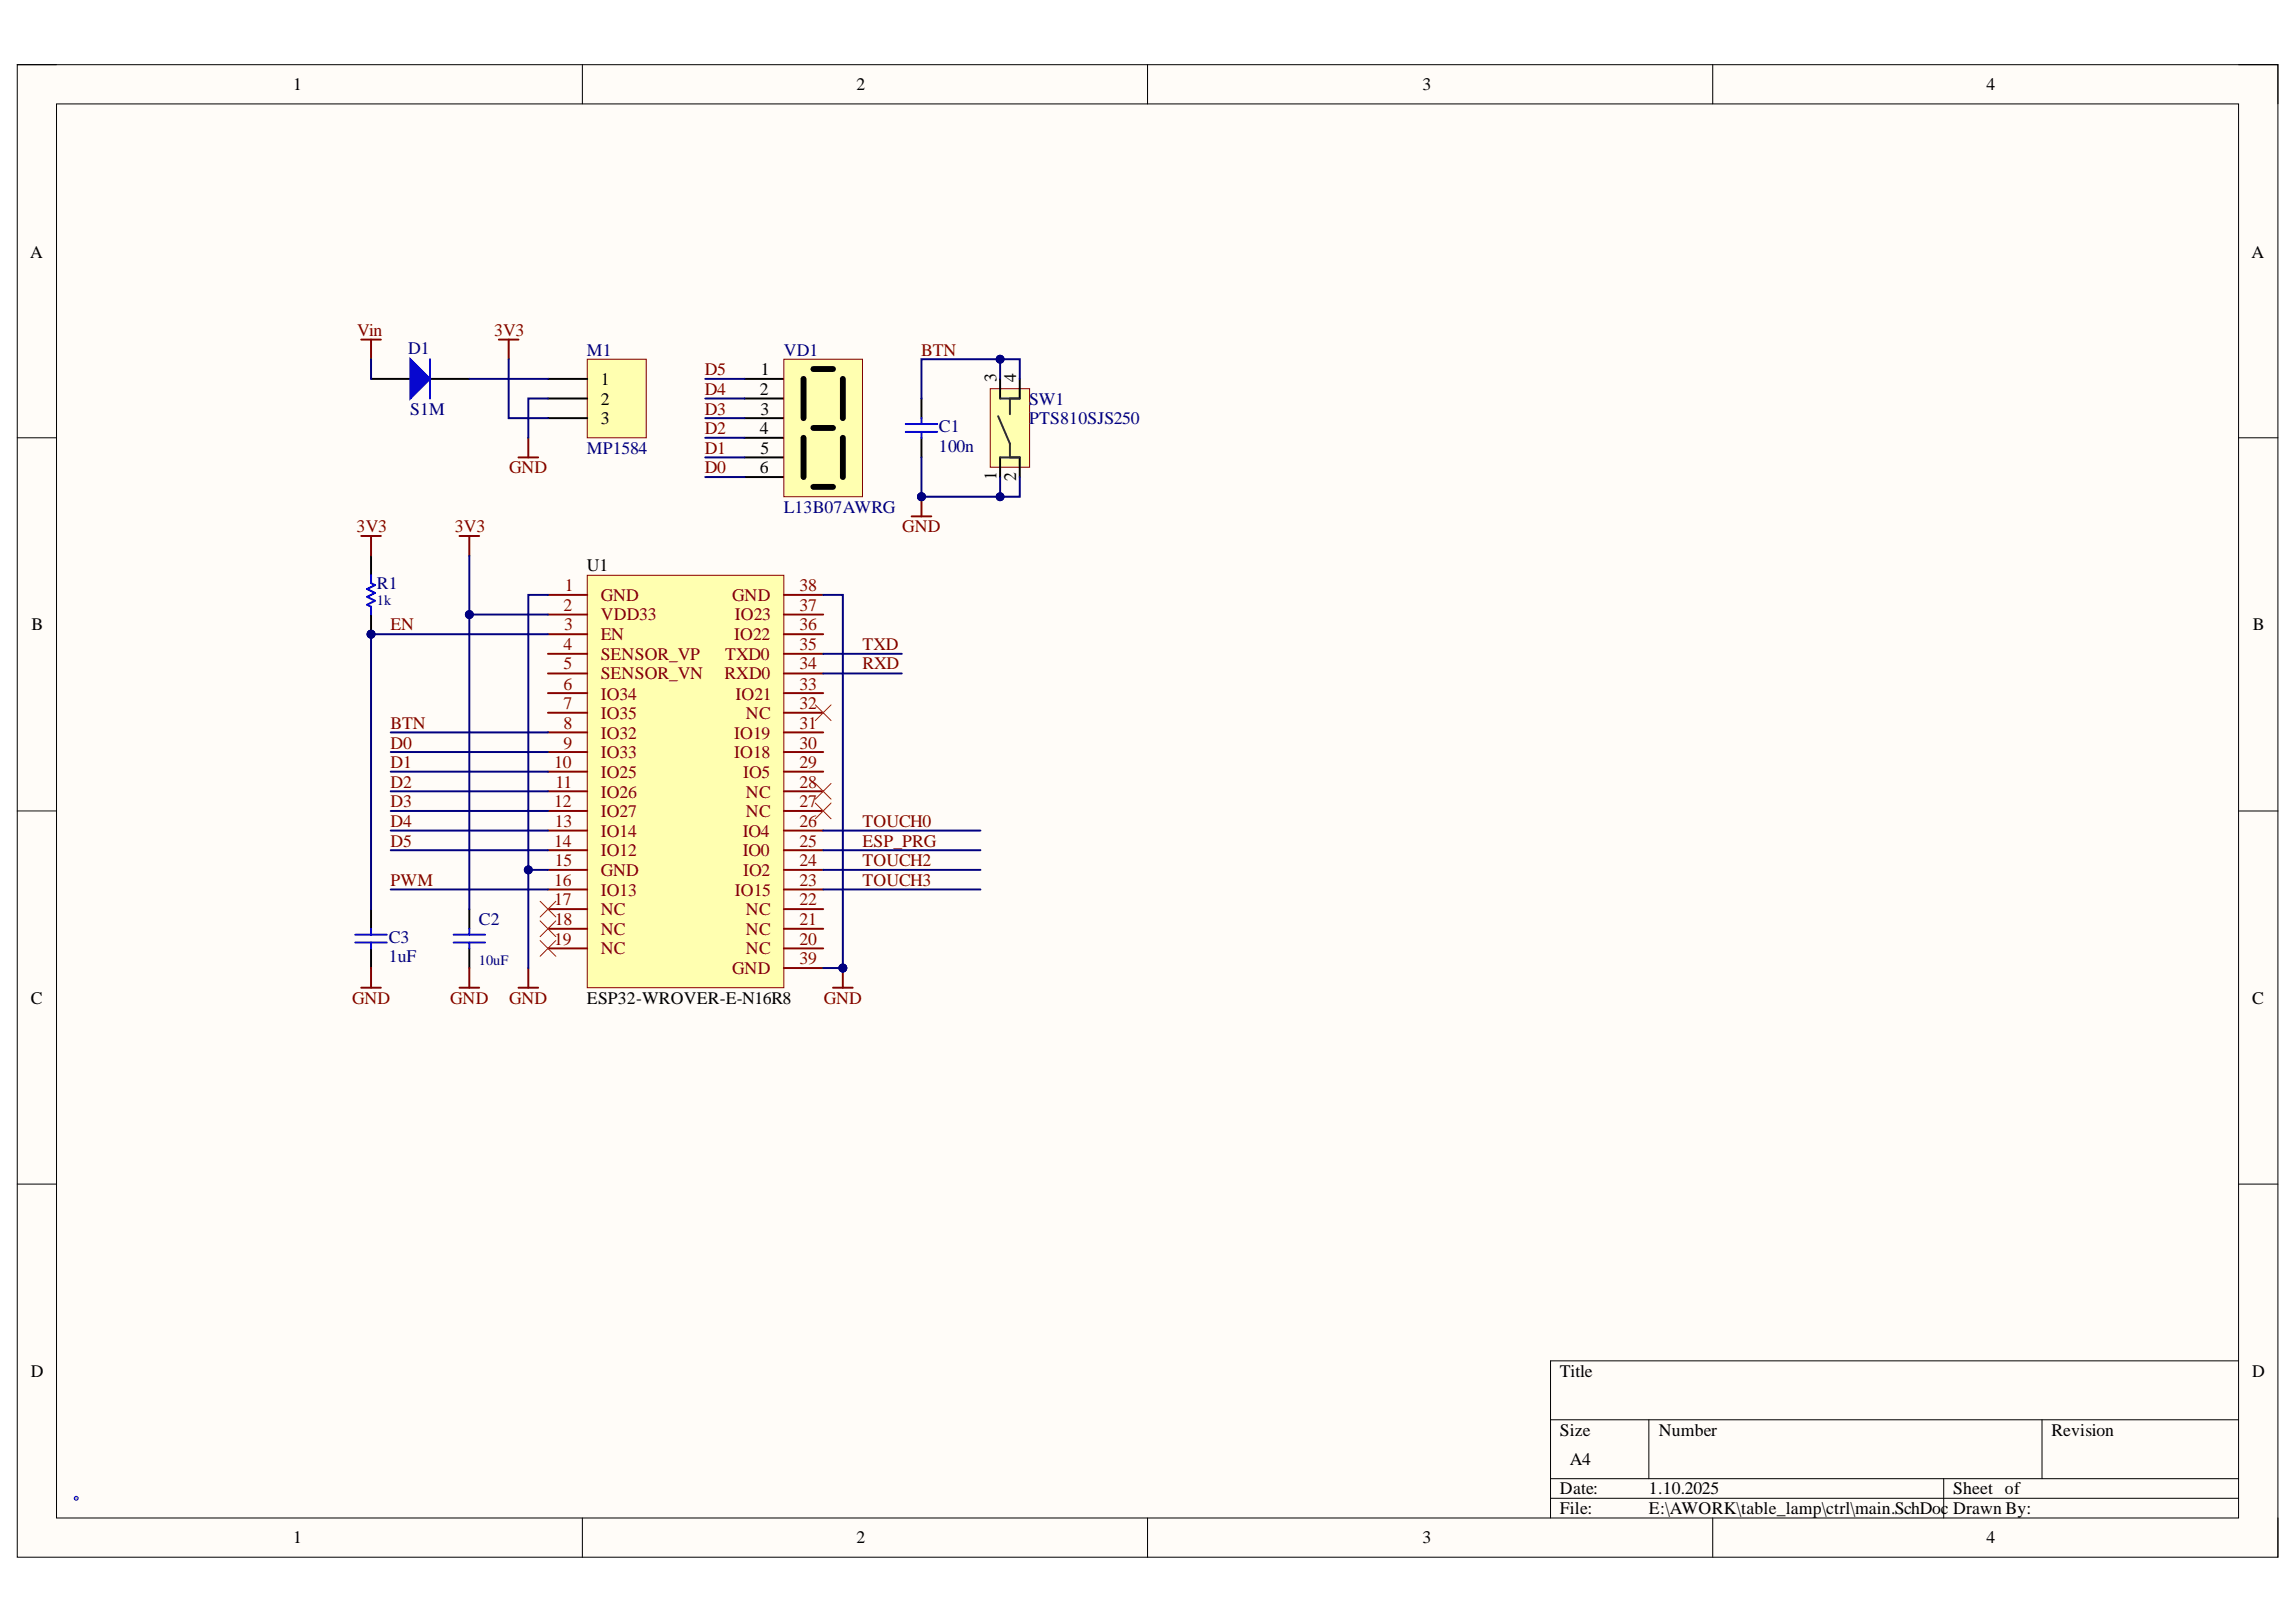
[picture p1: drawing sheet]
<svg xmlns="http://www.w3.org/2000/svg" width="297mm" height="210mm" viewBox="0 0 297 210" stroke-linecap="round" stroke-linejoin="round" font-family="sans-serif">
<defs><g id="words">
<g font-size="2.3">
<text x="37.9" y="11.7">1</text>
<text x="110.8" y="11.7">2</text>
<text x="184" y="11.7">3</text>
<text x="257" y="11.7">4</text>
<text x="3.9" y="33.3">A</text>
<text x="291.3" y="33.3">A</text>
<text x="77.7" y="49.8">1</text>
<text x="77.7" y="52.4">2</text>
<text x="98.3" y="51.1">2</text>
<text x="98.4" y="53.6">3</text>
<text x="98.5" y="48.6">1</text>
<text x="128.9" y="49.5" transform="rotate(-90 128.9 49.5)">3</text>
<text x="131.5" y="49.5" transform="rotate(-90 131.5 49.5)">4</text>
<text x="77.7" y="54.9">3</text>
<text x="98.3" y="56.2">4</text>
<text x="98.4" y="58.7">5</text>
<text x="98.3" y="61.3">6</text>
<text x="128.9" y="62.1" transform="rotate(-90 128.9 62.1)">1</text>
<text x="131.5" y="62.3" transform="rotate(-90 131.5 62.3)">2</text>
<text x="75.9" y="73.9">U1</text>
<text x="4.1" y="81.6">B</text>
<text x="291.5" y="81.6">B</text>
<text x="4" y="129.9">C</text>
<text x="75.9" y="129.9">ESP32-WROVER-E-N16R8</text>
<text x="291.4" y="129.9">C</text>
<text x="4" y="178.2">D</text>
<text x="201.8" y="178.2">Title</text>
<text x="291.4" y="178.2">D</text>
<text x="201.8" y="185.8">Size</text>
<text x="214.6" y="185.8">Number</text>
<text x="265.4" y="185.8">Revision</text>
<text x="203.1" y="189.6">A4</text>
<text x="201.8" y="193.4">Date:</text>
<text x="201.8" y="195.9">File:</text>
<text x="213.3" y="193.4">1.10.2025</text>
<text x="213.3" y="195.9">E:\AWORK\table_lamp\ctrl\main.SchDoc</text>
<text x="252.7" y="193.4">Sheet of</text>
<text x="252.7" y="195.9">Drawn By:</text>
<text x="37.9" y="199.7">1</text>
<text x="110.8" y="199.7">2</text>
<text x="184" y="199.7">3</text>
<text x="257" y="199.7">4</text>
</g>
<g font-size="2.3" fill="#800000">
<text x="46.2" y="43.5">Vin</text>
<text x="63.9" y="43.5">3V3</text>
<text x="119.2" y="46">BTN</text>
<text x="91.2" y="53.6">D3</text>
<text x="91.2" y="51.1">D4</text>
<text x="91.2" y="48.6">D5</text>
<text x="91.2" y="58.7">D1</text>
<text x="91.2" y="56.2">D2</text>
<text x="65.9" y="61.3">GND</text>
<text x="91.2" y="61.3">D0</text>
<text x="46.1" y="68.9">3V3</text>
<text x="58.8" y="68.9">3V3</text>
<text x="116.7" y="68.9">GND</text>
<text x="50.5" y="81.6">EN</text>
<text x="111.6" y="84.1">TXD</text>
<text x="111.6" y="86.6">RXD</text>
<text x="50.5" y="94.3">BTN</text>
<text x="50.5" y="96.9">D0</text>
<text x="50.5" y="99.4">D1</text>
<text x="50.5" y="101.9">D2</text>
<text x="50.5" y="104.5">D3</text>
<text x="50.5" y="107">D4</text>
<text x="111.6" y="107">TOUCH0</text>
<text x="50.5" y="109.6">D5</text>
<text x="111.6" y="109.6">ESP_PRG</text>
<text x="111.6" y="112.1">TOUCH2</text>
<text x="50.5" y="114.6">PWM</text>
<text x="111.6" y="114.6">TOUCH3</text>
<text x="45.5" y="129.9">GND</text>
<text x="58.2" y="129.9">GND</text>
<text x="65.9" y="129.9">GND</text>
<text x="106.6" y="129.9">GND</text>
</g>
<g font-size="2.3" fill="#000080">
<text x="52.8" y="45.8">D1</text>
<text x="75.9" y="46">M1</text>
<text x="101.4" y="46">VD1</text>
<text x="53.1" y="53.6">S1M</text>
<text x="133.2" y="52.4">SW1</text>
<text x="75.9" y="58.7">MP1584</text>
<text x="121.5" y="55.9">C1</text>
<text x="121.5" y="58.5">100n</text>
<text x="133.2" y="54.9">PTS810SJS250</text>
<text x="101.4" y="66.3">L13B07AWRG</text>
<text x="48.8" y="76.2">R1</text>
<text x="62" y="119.7">C2</text>
<text x="50.3" y="122">C3</text>
<text x="50.3" y="124.5">1uF</text>
</g>
<g font-size="2.3" fill="#800">
<text x="73.1" y="76.5">1</text>
<text x="77.7" y="77.8">GND</text>
<text x="94.7" y="77.8">GND</text>
<text x="103.4" y="76.5">38</text>
<text x="72.9" y="79">2</text>
<text x="73" y="81.6">3</text>
<text x="77.7" y="80.3">VDD33</text>
<text x="77.7" y="82.8">EN</text>
<text x="95" y="82.8">IO22</text>
<text x="95.1" y="80.3">IO23</text>
<text x="103.4" y="81.6">36</text>
<text x="103.4" y="79">37</text>
<text x="72.9" y="84.1">4</text>
<text x="72.9" y="86.6">5</text>
<text x="72.9" y="89.3">6</text>
<text x="77.7" y="85.4">SENSOR_VP</text>
<text x="77.7" y="87.9">SENSOR_VN</text>
<text x="93.7" y="87.9">RXD0</text>
<text x="93.8" y="85.4">TXD0</text>
<text x="103.4" y="89.3">33</text>
<text x="103.4" y="86.6">34</text>
<text x="103.4" y="84.1">35</text>
<text x="72.9" y="91.8">7</text>
<text x="72.9" y="94.3">8</text>
<text x="77.7" y="90.5">IO34</text>
<text x="77.7" y="93.1">IO35</text>
<text x="77.7" y="95.6">IO32</text>
<text x="95" y="95.6">IO19</text>
<text x="95.2" y="90.5">IO21</text>
<text x="96.5" y="93.1">NC</text>
<text x="103.4" y="94.3">31</text>
<text x="103.4" y="91.8">32</text>
<text x="71.7" y="99.4">10</text>
<text x="71.9" y="101.9">11</text>
<text x="72.9" y="96.9">9</text>
<text x="77.7" y="98.1">IO33</text>
<text x="77.7" y="100.7">IO25</text>
<text x="95" y="98.1">IO18</text>
<text x="96.2" y="100.7">IO5</text>
<text x="103.4" y="101.9">28</text>
<text x="103.4" y="99.4">29</text>
<text x="103.4" y="96.9">30</text>
<text x="71.7" y="104.5">12</text>
<text x="71.8" y="107">13</text>
<text x="77.7" y="103.2">IO26</text>
<text x="77.7" y="105.8">IO27</text>
<text x="96.5" y="105.8">NC</text>
<text x="96.5" y="103.2">NC</text>
<text x="103.4" y="107">26</text>
<text x="103.4" y="104.5">27</text>
<text x="71.7" y="109.6">14</text>
<text x="71.8" y="112.1">15</text>
<text x="77.7" y="108.3">IO14</text>
<text x="77.7" y="110.8">IO12</text>
<text x="77.7" y="113.4">GND</text>
<text x="96.1" y="110.8">IO0</text>
<text x="96.1" y="108.3">IO4</text>
<text x="96.2" y="113.4">IO2</text>
<text x="103.4" y="112.1">24</text>
<text x="103.4" y="109.6">25</text>
<text x="71.7" y="114.6">16</text>
<text x="71.7" y="117.2">17</text>
<text x="71.8" y="119.7">18</text>
<text x="77.7" y="115.9">IO13</text>
<text x="77.7" y="118.4">NC</text>
<text x="95.1" y="115.9">IO15</text>
<text x="96.5" y="118.4">NC</text>
<text x="103.4" y="119.7">21</text>
<text x="103.4" y="117.2">22</text>
<text x="103.4" y="114.6">23</text>
<text x="71.7" y="122.3">19</text>
<text x="77.7" y="121">NC</text>
<text x="77.7" y="123.5">NC</text>
<text x="96.5" y="123.5">NC</text>
<text x="96.5" y="121">NC</text>
<text x="103.4" y="122.3">20</text>
<text x="103.4" y="124.8">39</text>
<text x="94.7" y="126.1">GND</text>
</g>
<g font-size="1.9" fill="#000080">
<text x="48.8" y="78.3">1k</text>
<text x="62" y="124.9">10uF</text>
</g>
</g></defs>
<path d="M2.2 8.4h292.5v193.1h-292.5z" fill-rule="evenodd" fill="#fffcf8"/>
<path d="M2.2 8.4h292.5v193.1h-292.5z" fill="none" stroke="#000" stroke-width=".13"/>
<path d="M7.3 13.4h282.3v183h-282.3z" fill-rule="evenodd" fill="#fffcf8"/>
<g fill="none" stroke="#000" stroke-width=".13">
<path d="M2.2 8.4h5.1M7.3 13.4h282.3v183h-282.3zM75.3 8.4v5M148.5 8.4v5M221.6 8.4v5M289.6 8.4h5.1v5M2.2 56.7h5.1M289.6 56.7h5.1M2.2 104.9h5.1M289.6 105h5.1M2.2 153.2h5.1M289.6 153.2h5.1"/>
<path d="M289.6 176.1h-89v20.3M75.3 196.4v5.1M148.5 196.4v5.1M200.6 183.7h89M200.6 191.4h89M200.6 193.9h89M213.3 183.7v7.7M221.6 196.4v5.1M251.5 191.4v5M264.2 183.7v7.7M294.7 196.4v5.1"/>
</g>
<path d="M119.2 51.6v2.5M119.2 56.7v2.5M60.7 117.7v2.5M60.7 122.7v2.6" fill="none" stroke="#000" stroke-width=".25"/>
<path d="M117.2 54.9h4M117.2 55.9h4M119.2 54.1v.8M119.2 55.9v.8M58.7 121h4.1M58.7 122h4.1M60.7 120.2v.8M60.7 122v.7" fill="none" stroke="#00f" stroke-width=".25"/>
<circle cx="9.9" cy="193.9" r=".25" fill="#c0c0c0"/>
<circle cx="9.9" cy="193.9" r=".25" fill="none" stroke="#00f" stroke-width=".13"/>
<path d="M76 74.4h25.4v53.4h-25.4z" fill-rule="evenodd" fill="#ffffb0"/>
<path d="M76 74.4h25.4v53.4h-25.4z" fill="none" stroke="#800000" stroke-width=".13"/>
<g fill="none" stroke="#800" stroke-width=".25">
<path d="M70.9 77h5.1M70.9 79.5h5.1M101.4 77h5.1M101.4 79.5h5.1M70.9 82.1h5.1M70.9 84.6h5.1M70.9 87.2h5.1M70.9 89.7h5.1M70.9 92.2h5.1M70.9 94.8h5.1M70.9 97.3h5.1M70.9 99.9h5.1"/>
<path d="M101.4 82.1h5.1M101.4 84.6h5.1M101.4 87.2h5.1M101.4 89.7h5.1M101.4 92.2h5.1M101.4 94.8h5.1M101.4 97.3h5.1M101.4 99.9h5.1M70.9 102.4h5.1M70.9 104.9h5.1M70.9 107.5h5.1M70.9 110h5.1"/>
<path d="M70.9 112.6h5.1M70.9 115.1h5.1M70.9 117.7h5.1M101.4 102.4h5.1M101.4 104.9h5.1M101.4 107.5h5.1M101.4 110h5.1M101.4 112.6h5.1M101.4 115.1h5.1M101.4 117.7h5.1M70.9 120.2h5.1M70.9 122.7h5.1"/>
<path d="M101.4 120.2h5.1M101.4 122.7h5.1M101.4 125.3h5.1"/>
</g>
<path d="M107.8 127.8h2.5M109 125.3v2.5" fill="none" stroke="#800000" stroke-width=".25"/>
<circle cx="109" cy="125.3" r=".51" fill="#000080"/>
<circle cx="109" cy="125.3" r=".51" fill="none" stroke="#000080" stroke-width=".13"/>
<path d="M59.4 69.4h2.6M60.7 69.4v2.5M59.4 127.8h2.6M60.7 125.3v2.5M67.1 127.8h2.5M68.3 125.3v2.5" fill="none" stroke="#800000" stroke-width=".25"/>
<path d="M96.3 49h5.1M96.3 51.6h5.1M96.3 54.1h5.1M96.3 56.7h5.1M96.3 59.2h5.1M96.3 61.7h5.1" fill="none" stroke="#000" stroke-width=".25"/>
<path d="M101.4 46.5h10.2v17.8h-10.2z" fill-rule="evenodd" fill="#ffffb0"/>
<path d="M101.4 46.5h10.2v17.8h-10.2z" fill="none" stroke="#800000" stroke-width=".13"/>
<path d="M104 49v5.1M104 56.7v5M105.2 47.8h2.6M105.2 55.4h2.6M109 49v5.1M109 56.7v5M105.2 63h2.6" fill="none" stroke="#000" stroke-width=".76"/>
<path d="M48 49h5.1M55.6 49h5.1" fill="none" stroke="#000" stroke-width=".25"/>
<path d="M53.1 46.5l2.5 2.5-2.5 2.6z" fill="#00f"/>
<path d="M53.1 46.5l2.5 2.5-2.5 2.6zM55.6 46.5v5.1" fill="none" stroke="#00f" stroke-width=".25"/>
<path d="M76 46.5h7.6v10.2h-7.6z" fill-rule="evenodd" fill="#ffffb0"/>
<path d="M76 46.5h7.6v10.2h-7.6z" fill="none" stroke="#800000" stroke-width=".13"/>
<path d="M70.9 49h5.1M70.9 51.6h5.1M70.9 54.1h5.1" fill="none" stroke="#000" stroke-width=".25"/>
<path d="M64.5 43.9h2.6M65.8 43.9v2.6M67.1 59.2h2.5M68.3 56.7v2.5" fill="none" stroke="#800000" stroke-width=".25"/>
<circle cx="48" cy="82.1" r=".51" fill="#000080"/>
<circle cx="48" cy="82.1" r=".51" fill="none" stroke="#000080" stroke-width=".13"/>
<path d="M48 79.5v2.6" fill="none" stroke="#000" stroke-width=".25"/>
<circle cx="48" cy="82.1" r=".51" fill="#000080"/>
<circle cx="48" cy="82.1" r=".51" fill="none" stroke="#000080" stroke-width=".13"/>
<path d="M48 71.9v2.5M48 117.7v2.5M48 122.7v2.6" fill="none" stroke="#000" stroke-width=".25"/>
<path d="M48 74.4v1.1l.5 .2-1 .5 1 .5-1 .5 1 .5-1 .6 .5 .2v1M46 121h4M46 122h4M48 120.2v.8M48 122v.7" fill="none" stroke="#00f" stroke-width=".25"/>
<path d="M46.7 69.4h2.6M48 69.4v2.5M46.7 127.8h2.6M48 125.3v2.5" fill="none" stroke="#800000" stroke-width=".25"/>
<path d="M105.5 91.2l2 2.1M107.5 91.2l-2 2.1M69.9 116.6l2 2.1M69.9 119.2l2 2M71.9 116.6l-2 2.1M71.9 119.2l-2 2M105.5 101.4l2 2M105.5 103.9l2 2.1M107.5 101.4l-2 2M107.5 103.9l-2 2.1M69.9 121.7l2 2.1M71.9 121.7l-2 2.1" fill="none" stroke="#f00" stroke-width=".13"/>
<path d="M128.1 50.3h5.1v10.2h-5.1z" fill-rule="evenodd" fill="#ffffb0"/>
<path d="M128.1 50.3h5.1v10.2h-5.1z" fill="none" stroke="#800000" stroke-width=".13"/>
<path d="M129.4 49v2.6M129.4 59.2v2.5M131.9 49v2.6M131.9 59.2v2.5" fill="none" stroke="#000" stroke-width=".25"/>
<path d="M129.1 53.9l1.6 3.5v1.8M129.4 59.2h2.5M129.4 51.6h2.5M130.7 51.6v2" fill="none" stroke="#20124d" stroke-width=".25"/>
<path d="M117.9 66.8h2.6M119.2 64.3v2.5" fill="none" stroke="#800000" stroke-width=".25"/>
<circle cx="119.2" cy="64.3" r=".51" fill="#000080"/>
<circle cx="119.2" cy="64.3" r=".51" fill="none" stroke="#000080" stroke-width=".13"/>
<path d="M46.7 43.9h2.6M48 43.9v2.6" fill="none" stroke="#800000" stroke-width=".25"/>
<path d="M106.5 125.3h2.5" fill="none" stroke="#000080" stroke-width=".25"/>
<circle cx="109" cy="125.3" r=".51" fill="#000080"/>
<circle cx="109" cy="125.3" r=".51" fill="none" stroke="#000080" stroke-width=".13"/>
<path d="M106.5 77h2.5v48.3" fill="none" stroke="#000080" stroke-width=".25"/>
<circle cx="109" cy="125.3" r=".51" fill="#000080"/>
<circle cx="109" cy="125.3" r=".51" fill="none" stroke="#000080" stroke-width=".13"/>
<path d="M70.9 112.6h-2.6v12.7" fill="none" stroke="#000080" stroke-width=".25"/>
<circle cx="68.3" cy="112.6" r=".51" fill="#000080"/>
<circle cx="68.3" cy="112.6" r=".51" fill="none" stroke="#000080" stroke-width=".13"/>
<path d="M70.9 77h-2.6v35.6" fill="none" stroke="#000080" stroke-width=".25"/>
<circle cx="68.3" cy="112.6" r=".51" fill="#000080"/>
<circle cx="68.3" cy="112.6" r=".51" fill="none" stroke="#000080" stroke-width=".13"/>
<path d="M70.9 79.5h-10.2v38.2" fill="none" stroke="#000080" stroke-width=".25"/>
<circle cx="60.7" cy="79.5" r=".51" fill="#000080"/>
<circle cx="60.7" cy="79.5" r=".51" fill="none" stroke="#000080" stroke-width=".13"/>
<g fill="none" stroke="#000080" stroke-width=".25">
<path d="M60.7 49h10.2M65.8 46.5v7.6h5.1M70.9 51.6h-2.6v5.1M50.5 97.3h20.4M70.9 82.1h-22.9v35.6M106.5 84.6h10.2M106.5 87.2h10.2M50.5 104.9h20.4M50.5 107.5h20.4M50.5 110h20.4M50.5 115.1h20.4M106.5 107.5h20.3"/>
<path d="M106.5 115.1h20.3"/>
</g>
<circle cx="48" cy="82.1" r=".51" fill="#000080"/>
<circle cx="48" cy="82.1" r=".51" fill="none" stroke="#000080" stroke-width=".13"/>
<path d="M60.7 71.9v7.6" fill="none" stroke="#000080" stroke-width=".25"/>
<circle cx="60.7" cy="79.5" r=".51" fill="#000080"/>
<circle cx="60.7" cy="79.5" r=".51" fill="none" stroke="#000080" stroke-width=".13"/>
<path d="M131.9 61.7v2.6h-12.7M106.5 110h20.3M106.5 112.6h20.3" fill="none" stroke="#000080" stroke-width=".25"/>
<circle cx="129.4" cy="64.3" r=".51" fill="#000080"/>
<circle cx="129.4" cy="64.3" r=".51" fill="none" stroke="#000080" stroke-width=".13"/>
<circle cx="119.2" cy="64.3" r=".51" fill="#000080"/>
<circle cx="119.2" cy="64.3" r=".51" fill="none" stroke="#000080" stroke-width=".13"/>
<path d="M129.4 49v-2.5h2.5v2.5" fill="none" stroke="#000080" stroke-width=".25"/>
<circle cx="129.4" cy="46.5" r=".51" fill="#000080"/>
<circle cx="129.4" cy="46.5" r=".51" fill="none" stroke="#000080" stroke-width=".13"/>
<path d="M48 46.5v2.5M91.2 49h5.1M91.2 51.6h5.1M91.2 54.1h5.1M91.2 56.7h5.1M91.2 59.2h5.1M129.4 46.5h-10.2v5.1M91.2 61.7h5.1M50.5 99.9h20.4M50.5 94.8h20.4M50.5 102.4h20.4" fill="none" stroke="#000080" stroke-width=".25"/>
<circle cx="129.4" cy="46.5" r=".51" fill="#000080"/>
<circle cx="129.4" cy="46.5" r=".51" fill="none" stroke="#000080" stroke-width=".13"/>
<path d="M129.4 61.7v2.6" fill="none" stroke="#000080" stroke-width=".25"/>
<circle cx="129.4" cy="64.3" r=".51" fill="#000080"/>
<circle cx="129.4" cy="64.3" r=".51" fill="none" stroke="#000080" stroke-width=".13"/>
<path d="M119.2 59.2v5.1" fill="none" stroke="#000080" stroke-width=".25"/>
<circle cx="119.2" cy="64.3" r=".51" fill="#000080"/>
<circle cx="119.2" cy="64.3" r=".51" fill="none" stroke="#000080" stroke-width=".13"/>
<use href="#words"/>
</svg>
